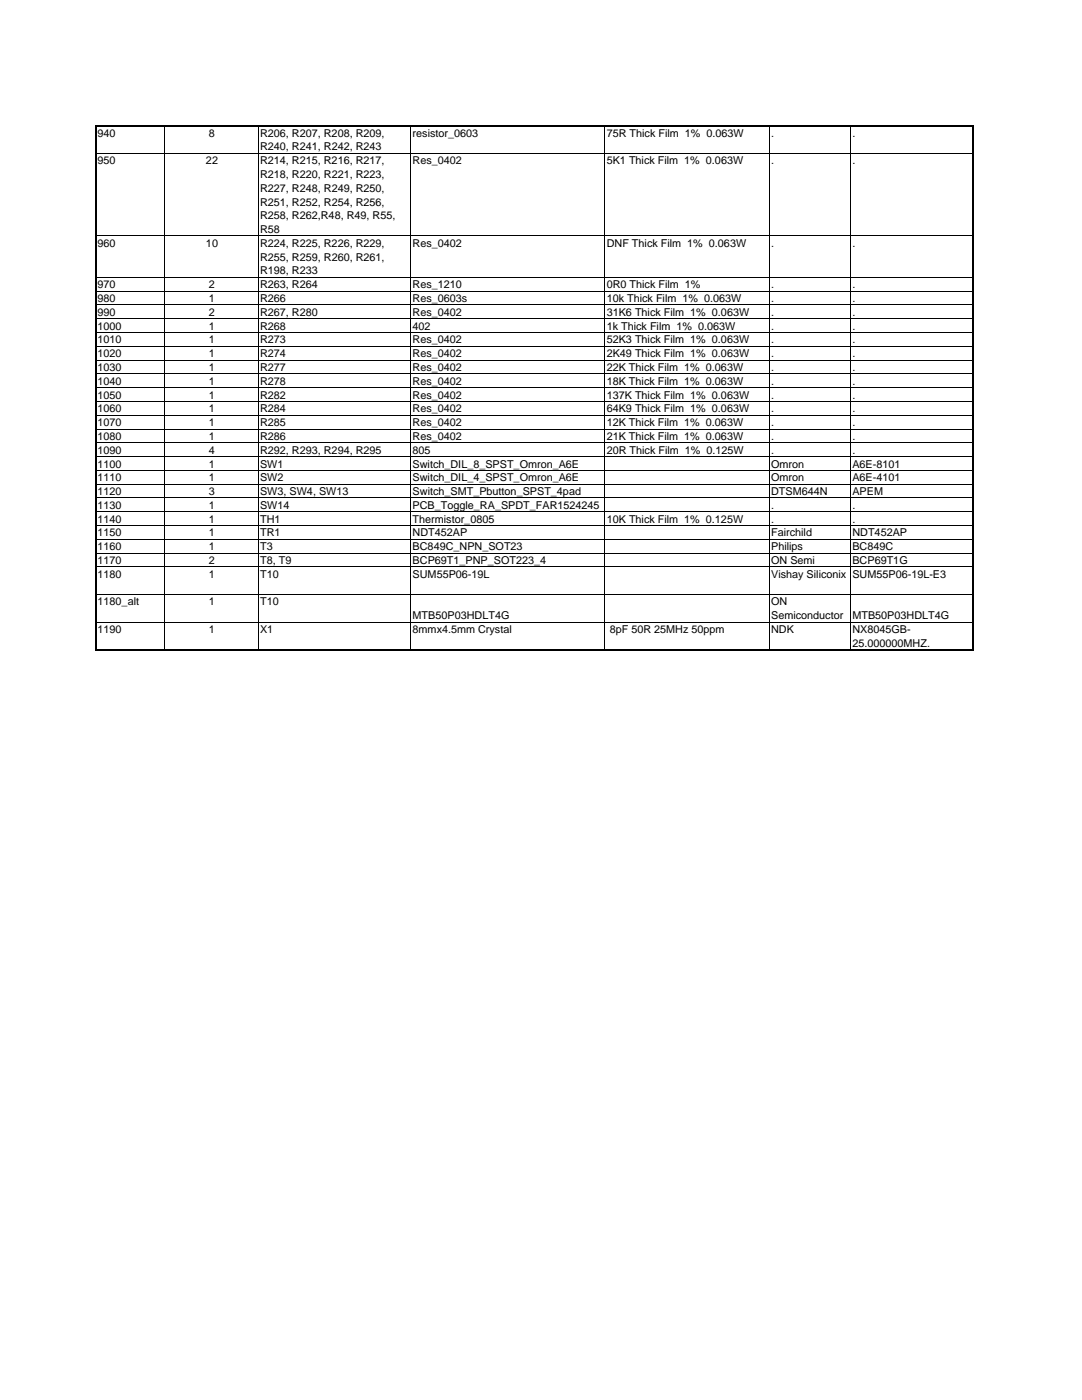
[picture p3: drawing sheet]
<svg xmlns="http://www.w3.org/2000/svg" width="216mm" height="279mm" viewBox="0 0 216 279" stroke-linecap="round" stroke-linejoin="round" font-family="sans-serif">
<defs><g id="words">
<g font-size="2.2">
<text x="19.5" y="27.3">940</text>
<text x="41.7" y="27.3">8</text>
<text x="51.9" y="27.3">R206, R207, R208, R209,</text>
<text x="82.3" y="27.3">resistor_0603</text>
<text x="121.1" y="27.3">75R Thick Film 1% 0.063W</text>
<text x="153.9" y="27.3">.</text>
<text x="170.1" y="27.3">.</text>
<text x="19.5" y="32.8">950</text>
<text x="41.1" y="32.8">22</text>
<text x="51.9" y="32.8">R214, R215, R216, R217,</text>
<text x="51.9" y="30">R240, R241, R242, R243</text>
<text x="51.9" y="35.5">R218, R220, R221, R223,</text>
<text x="82.3" y="32.8">Res_0402</text>
<text x="121.1" y="32.8">5K1 Thick Film 1% 0.063W</text>
<text x="153.9" y="32.8">.</text>
<text x="170.1" y="32.8">.</text>
<text x="51.9" y="38.3">R227, R248, R249, R250,</text>
<text x="51.9" y="41">R251, R252, R254, R256,</text>
<text x="51.9" y="43.8">R258, R262,R48, R49, R55,</text>
<text x="51.9" y="46.5">R58</text>
<text x="19.5" y="49.3">960</text>
<text x="41.1" y="49.3">10</text>
<text x="51.9" y="49.3">R224, R225, R226, R229,</text>
<text x="51.9" y="52">R255, R259, R260, R261,</text>
<text x="82.3" y="49.3">Res_0402</text>
<text x="121.1" y="49.3">DNF Thick Film 1% 0.063W</text>
<text x="153.9" y="49.3">.</text>
<text x="170.1" y="49.3">.</text>
<text x="19.5" y="57.5">970</text>
<text x="41.7" y="57.5">2</text>
<text x="51.9" y="57.5">R263, R264</text>
<text x="51.9" y="54.8">R198, R233</text>
<text x="82.3" y="57.5">Res_1210</text>
<text x="121.1" y="57.5">0R0 Thick Film 1%</text>
<text x="153.9" y="57.5">.</text>
<text x="170.1" y="57.5">.</text>
<text x="19.5" y="60.3">980</text>
<text x="19.5" y="63">990</text>
<text x="19.5" y="65.8">1000</text>
<text x="41.7" y="65.8">1</text>
<text x="41.7" y="60.3">1</text>
<text x="41.7" y="63">2</text>
<text x="51.9" y="65.8">R268</text>
<text x="51.9" y="60.3">R266</text>
<text x="51.9" y="63">R267, R280</text>
<text x="82.3" y="63">Res_0402</text>
<text x="82.3" y="65.8">402</text>
<text x="82.3" y="60.3">Res_0603s</text>
<text x="121.1" y="63">31K6 Thick Film 1% 0.063W</text>
<text x="121.1" y="60.3">10k Thick Film 1% 0.063W</text>
<text x="121.1" y="65.8">1k Thick Film 1% 0.063W</text>
<text x="153.9" y="63">.</text>
<text x="153.9" y="60.3">.</text>
<text x="153.9" y="65.8">.</text>
<text x="170.1" y="63">.</text>
<text x="170.1" y="60.3">.</text>
<text x="170.1" y="65.8">.</text>
<text x="19.5" y="68.5">1010</text>
<text x="19.5" y="71.3">1020</text>
<text x="41.7" y="68.5">1</text>
<text x="41.7" y="71.3">1</text>
<text x="51.9" y="68.5">R273</text>
<text x="51.9" y="71.3">R274</text>
<text x="82.3" y="68.5">Res_0402</text>
<text x="82.3" y="71.3">Res_0402</text>
<text x="121.1" y="68.5">52K3 Thick Film 1% 0.063W</text>
<text x="121.1" y="71.3">2K49 Thick Film 1% 0.063W</text>
<text x="153.9" y="68.5">.</text>
<text x="153.9" y="71.3">.</text>
<text x="170.1" y="68.5">.</text>
<text x="170.1" y="71.3">.</text>
<text x="19.5" y="74">1030</text>
<text x="19.5" y="76.8">1040</text>
<text x="41.7" y="74">1</text>
<text x="41.7" y="76.8">1</text>
<text x="51.9" y="74">R277</text>
<text x="51.9" y="76.8">R278</text>
<text x="82.3" y="74">Res_0402</text>
<text x="82.3" y="76.8">Res_0402</text>
<text x="121.1" y="74">22K Thick Film 1% 0.063W</text>
<text x="121.1" y="76.8">18K Thick Film 1% 0.063W</text>
<text x="153.9" y="74">.</text>
<text x="153.9" y="76.8">.</text>
<text x="170.1" y="74">.</text>
<text x="170.1" y="76.8">.</text>
<text x="19.5" y="79.5">1050</text>
<text x="19.5" y="82.3">1060</text>
<text x="41.7" y="79.5">1</text>
<text x="41.7" y="82.3">1</text>
<text x="51.9" y="79.5">R282</text>
<text x="51.9" y="82.3">R284</text>
<text x="82.3" y="79.5">Res_0402</text>
<text x="82.3" y="82.3">Res_0402</text>
<text x="121.1" y="79.5">137K Thick Film 1% 0.063W</text>
<text x="121.1" y="82.3">64K9 Thick Film 1% 0.063W</text>
<text x="153.9" y="79.5">.</text>
<text x="153.9" y="82.3">.</text>
<text x="170.1" y="79.5">.</text>
<text x="170.1" y="82.3">.</text>
<text x="19.5" y="85">1070</text>
<text x="19.5" y="87.8">1080</text>
<text x="41.7" y="85">1</text>
<text x="41.7" y="87.8">1</text>
<text x="51.9" y="85">R285</text>
<text x="51.9" y="87.8">R286</text>
<text x="82.3" y="85">Res_0402</text>
<text x="82.3" y="87.8">Res_0402</text>
<text x="121.1" y="85">12K Thick Film 1% 0.063W</text>
<text x="121.1" y="87.8">21K Thick Film 1% 0.063W</text>
<text x="153.9" y="85">.</text>
<text x="153.9" y="87.8">.</text>
<text x="170.1" y="85">.</text>
<text x="170.1" y="87.8">.</text>
<text x="19.5" y="90.6">1090</text>
<text x="19.5" y="93.3">1100</text>
<text x="41.7" y="90.6">4</text>
<text x="41.7" y="93.3">1</text>
<text x="51.9" y="90.6">R292, R293, R294, R295</text>
<text x="51.9" y="93.3">SW1</text>
<text x="82.3" y="90.6">805</text>
<text x="82.3" y="93.3">Switch_DIL_8_SPST_Omron_A6E</text>
<text x="121.1" y="90.6">20R Thick Film 1% 0.125W</text>
<text x="153.9" y="90.6">.</text>
<text x="153.9" y="93.3">Omron</text>
<text x="170.1" y="90.6">.</text>
<text x="170.1" y="93.3">A6E-8101</text>
<text x="19.5" y="96.1">1110</text>
<text x="19.5" y="98.8">1120</text>
<text x="19.5" y="101.6">1130</text>
<text x="41.7" y="96.1">1</text>
<text x="41.7" y="98.8">3</text>
<text x="41.7" y="101.6">1</text>
<text x="51.9" y="96.1">SW2</text>
<text x="51.9" y="98.8">SW3, SW4, SW13</text>
<text x="51.9" y="101.6">SW14</text>
<text x="82.3" y="101.6">PCB_Toggle_RA_SPDT_FAR1524245</text>
<text x="82.3" y="96.1">Switch_DIL_4_SPST_Omron_A6E</text>
<text x="82.3" y="98.8">Switch_SMT_Pbutton_SPST_4pad</text>
<text x="153.9" y="101.6">.</text>
<text x="153.9" y="96.1">Omron</text>
<text x="153.9" y="98.8">DTSM644N</text>
<text x="170.1" y="101.6">.</text>
<text x="170.1" y="96.1">A6E-4101</text>
<text x="170.1" y="98.8">APEM</text>
<text x="19.5" y="104.3">1140</text>
<text x="19.5" y="107.1">1150</text>
<text x="41.7" y="104.3">1</text>
<text x="41.7" y="107.1">1</text>
<text x="51.9" y="104.3">TH1</text>
<text x="51.9" y="107.1">TR1</text>
<text x="82.3" y="104.3">Thermistor_0805</text>
<text x="82.3" y="107.1">NDT452AP</text>
<text x="121.1" y="104.3">10K Thick Film 1% 0.125W</text>
<text x="153.9" y="104.3">.</text>
<text x="153.9" y="107.1">Fairchild</text>
<text x="170.1" y="104.3">.</text>
<text x="170.1" y="107.1">NDT452AP</text>
<text x="19.5" y="109.8">1160</text>
<text x="19.5" y="112.6">1170</text>
<text x="41.7" y="109.8">1</text>
<text x="41.7" y="112.6">2</text>
<text x="51.9" y="109.8">T3</text>
<text x="51.9" y="112.6">T8, T9</text>
<text x="82.3" y="109.8">BC849C_NPN_SOT23</text>
<text x="82.3" y="112.6">BCP69T1_PNP_SOT223_4</text>
<text x="153.9" y="109.8">Philips</text>
<text x="153.9" y="112.6">ON Semi</text>
<text x="170.1" y="109.8">BC849C</text>
<text x="170.1" y="112.6">BCP69T1G</text>
<text x="19.5" y="115.3">1180</text>
<text x="41.7" y="115.3">1</text>
<text x="51.9" y="115.3">T10</text>
<text x="82.3" y="115.3">SUM55P06-19L</text>
<text x="153.9" y="115.3">Vishay Siliconix SUM55P06-19L-E3</text>
<text x="19.5" y="120.8">1180_alt</text>
<text x="41.7" y="120.8">1</text>
<text x="51.9" y="120.8">T10</text>
<text x="82.3" y="123.5">MTB50P03HDLT4G</text>
<text x="153.9" y="123.6">Semiconductor</text>
<text x="153.9" y="120.8">ON</text>
<text x="170.1" y="123.5">MTB50P03HDLT4G</text>
<text x="19.5" y="126.3">1190</text>
<text x="41.7" y="126.3">1</text>
<text x="51.9" y="126.3">X1</text>
<text x="82.3" y="126.3">8mmx4.5mm Crystal</text>
<text x="121.7" y="126.3">8pF 50R 25MHz 50ppm</text>
<text x="153.9" y="126.3">NDK</text>
<text x="170.1" y="126.3">NX8045GB-</text>
<text x="170.1" y="129.1">25.000000MHZ.</text>
</g>
</g></defs>
<g fill="none" stroke="#000" stroke-width=".2">
<path d="M19.2 30.6h175M32.9 25.2v104.4M51.5 25.2v104.4M81.9 25.2v104.4M120.7 25.2v104.4M153.5 25.2v104.4M169.7 25.2v104.4M194.2 25.2v104.4M19.2 47.1h175M19.2 55.4h175M19.2 58.1h175M19.2 60.9h175"/>
<path d="M19.2 63.6h175M19.2 66.4h175M19.2 69.1h175M19.2 71.9h175M19.2 74.6h175M19.2 77.4h175M19.2 80.1h175M19.2 82.9h175M19.2 85.6h175M19.2 88.4h175M19.2 91.1h175M19.2 93.9h175"/>
<path d="M19.2 96.6h175M19.2 99.4h175M19.2 102.1h175M19.2 104.9h175M19.2 107.6h175M19.2 110.4h175M19.2 113.1h175M19.2 118.6h175M19.2 124.1h175M19.2 129.6h175"/>
</g>
<path d="M19 25.1h175.3M19.1 25v104.8M194.2 25v104.8M19 129.6h175.3" fill="none" stroke="#000" stroke-width=".21"/>
<use href="#words"/>
</svg>
